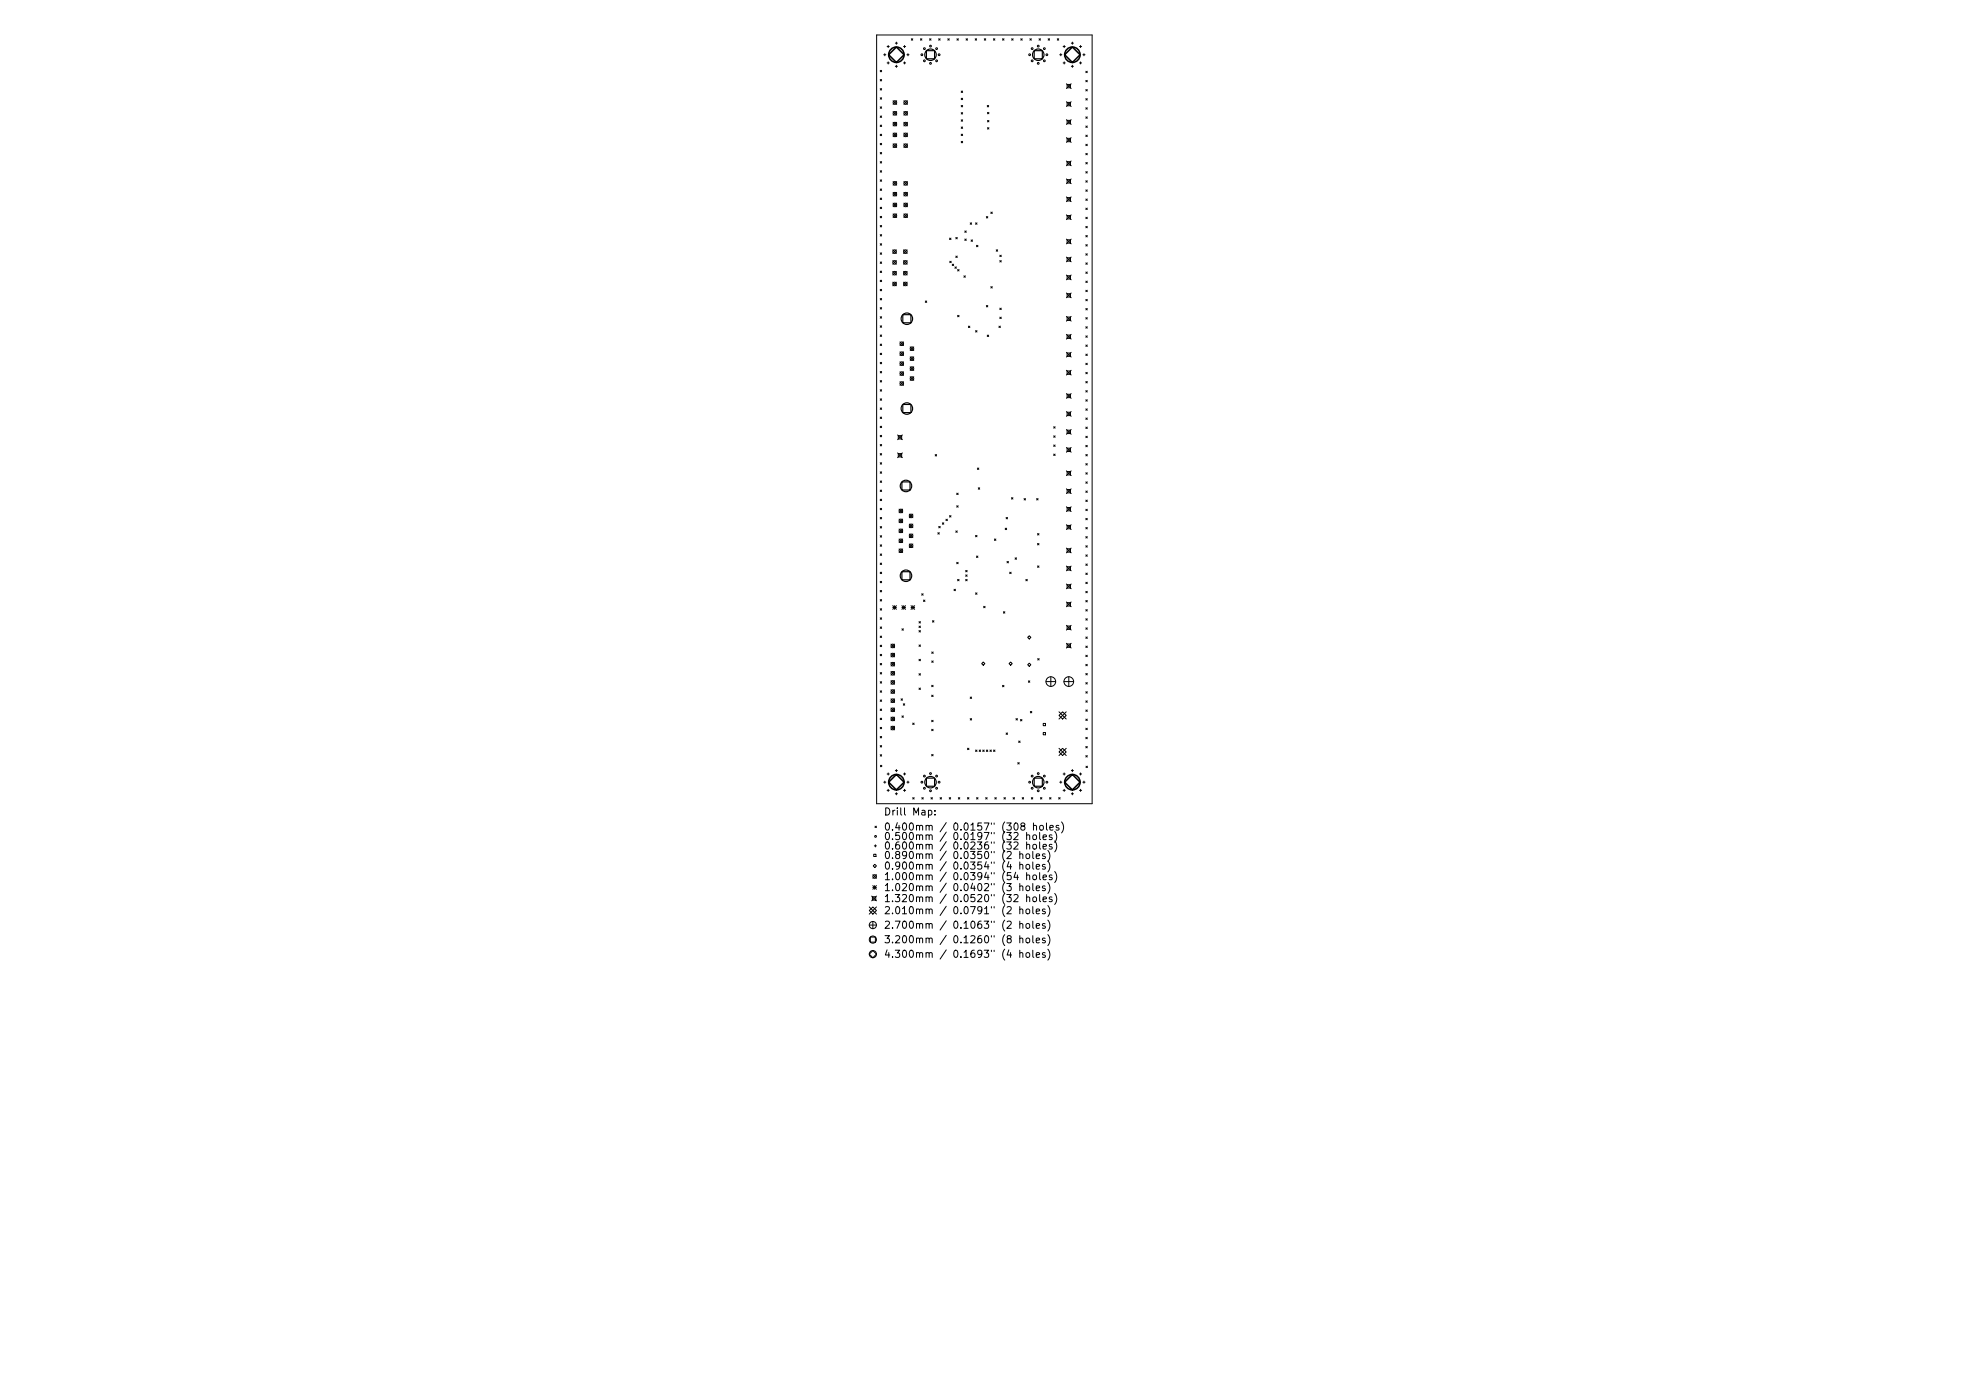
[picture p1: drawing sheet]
<svg xmlns="http://www.w3.org/2000/svg" width="297mm" height="210mm" viewBox="0 0 297 210" stroke-linecap="round" stroke-linejoin="round" font-family="sans-serif">
<defs><g id="words">
<g font-size="1.5">
<text x="133.3" y="123">Drill Map:</text>
<text x="133.3" y="125.3">0.400mm / 0.0157&quot; (308 holes)</text>
<text x="133.3" y="126.7">0.500mm / 0.0197&quot; (32 holes)</text>
<text x="133.3" y="128.1">0.600mm / 0.0236&quot; (32 holes)</text>
<text x="133.3" y="129.6">0.890mm / 0.0350&quot; (2 holes)</text>
<text x="133.3" y="131.1">0.900mm / 0.0354&quot; (4 holes)</text>
<text x="133.3" y="132.7">1.000mm / 0.0394&quot; (54 holes)</text>
<text x="133.3" y="134.4">1.020mm / 0.0402&quot; (3 holes)</text>
<text x="133.3" y="136.1">1.320mm / 0.0520&quot; (32 holes)</text>
<text x="133.3" y="137.9">2.010mm / 0.0791&quot; (2 holes)</text>
<text x="133.3" y="140.1">2.700mm / 0.1063&quot; (2 holes)</text>
<text x="133.3" y="142.3">3.200mm / 0.1260&quot; (8 holes)</text>
<text x="133.3" y="144.5">4.300mm / 0.1693&quot; (4 holes)</text>
</g>
</g></defs>
<g fill="none" stroke="#000" stroke-width=".15">
<path d="M132.2 5.3h32.6v115.9h-32.6zM132.8 10.6l.2 .2M132.8 12l.2 .2M132.8 13.4l.2 .2M132.8 14.7l.2 .3M132.8 16.1l.2 .2M132.8 17.5l.2 .2M132.8 18.9l.2 .2M133 10.6l-.2 .2M133 12l-.2 .2M133 13.4l-.2 .2M133 14.7l-.2 .3"/>
<path d="M133 16.1l-.2 .2M133 17.5l-.2 .2M133 18.9l-.2 .2M133.3 8.3h.3M133.5 8.1v.3M133.8 7h.4M133.8 9.5h.4M134 6.9v.3M134 9.3v.4M134.7 15.2l.6 .5M134.7 16.8l.6 .6M134.7 18.4l.6 .6"/>
<path d="M135.1 6.5h.3M135.1 10h.3M135.2 6.3v.4M135.2 9.8v.4M135.3 15.2l-.6 .5M135.3 16.8l-.6 .6M135.3 18.4l-.6 .6M136.3 7h.3M136.3 9.5h.3M136.4 16.8l.5 .6M136.4 18.4l.5 .6M136.4 15.2l.5 .5"/>
<path d="M136.5 6.9v.3M136.5 9.3v.4M136.8 8.3h.3M136.9 15.2l-.5 .5M136.9 16.8l-.5 .6M136.9 18.4l-.5 .6M137 8.1v.3M137.5 5.8l.2 .3M137.7 5.8l-.2 .3M138.9 5.8l.2 .3M139.1 5.8l-.2 .3M140.2 5.8l.2 .3"/>
<path d="M140.4 5.8l-.2 .3M141.6 5.8l.2 .3M141.8 5.8l-.2 .3M143 5.8l.2 .3M143.2 5.8l-.2 .3M144.4 5.8l.2 .3M144.6 5.8l-.2 .3M145 13.7l.2 .3M145 14.8l.2 .2M145 15.9l.2 .2M145 17l.2 .2M145 18.1l.2 .2"/>
<path d="M145 19.2l.2 .2M145.2 13.7l-.2 .3M145.2 14.8l-.2 .2M145.2 15.9l-.2 .2M145.2 17l-.2 .2M145.2 18.1l-.2 .2M145.2 19.2l-.2 .2M145.7 5.8l.3 .3M146 5.8l-.3 .3M147.1 5.8l.2 .3M147.3 5.8l-.2 .3M148.5 5.8l.2 .3"/>
<path d="M148.7 5.8l-.2 .3M148.9 15.9l.3 .2M149 17l.2 .2M149 18.2l.2 .2M149 19.3l.2 .2M149.2 15.9l-.3 .2M149.2 17l-.2 .2M149.2 18.2l-.2 .2M149.2 19.3l-.2 .2M149.9 5.8l.2 .3M150.1 5.8l-.2 .3M151.2 5.8l.3 .3"/>
<path d="M151.5 5.8l-.3 .3M152.6 5.8l.2 .3M152.8 5.8l-.2 .3M154 5.8l.2 .3M154.2 5.8l-.2 .3M155.4 5.8l.2 .3M155.6 5.8l-.2 .3M156.7 5.8l.3 .3M157 5.8l-.3 .3M158.1 5.8l.2 .3M158.3 5.8l-.2 .3M159.5 5.8l.2 .3"/>
<path d="M159.7 5.8l-.2 .3M159.9 8.3h.3M160 8.1v.3M160.4 7h.3M160.4 9.5h.3M160.5 6.9v.3M160.5 9.3v.4M160.9 12.6l.7 .7M160.9 15.3l.7 .8M160.9 18.1l.7 .7M161 12.7h.5v.5h-.5zM161 15.4h.5v.6h-.5z"/>
<path d="M161 18.2h.5v.5h-.5zM161.6 12.6l-.7 .7M161.6 15.3l-.7 .8M161.6 18.1l-.7 .7M161.6 6.5h.3M161.6 10h.3M161.8 6.3v.4M161.8 9.8v.4M162.8 7h.4M162.8 9.5h.4M163 6.9v.3M163 9.3v.4"/>
<path d="M163.4 8.3h.3M163.5 8.1v.3M163.8 10.7l.2 .3M163.8 12.1l.2 .2M163.8 13.5l.2 .2M163.8 14.9l.2 .2M163.8 16.3l.2 .2M163.8 17.6l.2 .2M163.8 19l.2 .2M164 19l-.2 .2M164 10.7l-.2 .3M164 12.1l-.2 .2"/>
<path d="M164 13.5l-.2 .2M164 14.9l-.2 .2M164 16.3l-.2 .2M164 17.6l-.2 .2M132.8 20.2l.2 .3M132.8 21.6l.2 .2M132.8 23l.2 .2M132.8 24.4l.2 .2M132.8 25.8l.2 .2M132.8 27.1l.2 .2M132.8 28.5l.2 .2M132.8 29.9l.2 .2"/>
<path d="M132.8 31.3l.2 .2M132.8 32.6l.2 .2M132.8 34l.2 .2M132.8 35.4l.2 .2M132.8 36.8l.2 .2M132.8 38.1l.2 .3M132.8 39.5l.2 .2M133 20.2l-.2 .3M133 21.6l-.2 .2M133 23l-.2 .2M133 24.4l-.2 .2M133 25.8l-.2 .2"/>
<path d="M133 27.1l-.2 .2M133 28.5l-.2 .2M133 29.9l-.2 .2M133 31.3l-.2 .2M133 32.6l-.2 .2M133 34l-.2 .2M133 35.4l-.2 .2M133 36.8l-.2 .2M133 38.1l-.2 .3M133 39.5l-.2 .2M134.7 37.7l.5 .5M134.7 39.3l.5 .6"/>
<path d="M134.7 27.4l.6 .5M134.7 20.1l.6 .5M134.7 21.7l.6 .5M134.7 29l.6 .6M134.7 30.6l.6 .6M134.7 32.3l.6 .5M135.2 37.7l-.5 .5M135.2 39.3l-.5 .6M135.3 20.1l-.6 .5M135.3 21.7l-.6 .5M135.3 27.4l-.6 .5M135.3 29l-.6 .6"/>
<path d="M135.3 30.6l-.6 .6M135.3 32.3l-.6 .5M136.3 39.3l.6 .6M136.3 37.7l.6 .5M136.4 29l.5 .6M136.4 20.1l.5 .5M136.4 21.7l.5 .5M136.4 30.6l.5 .6M136.4 32.3l.5 .5M136.4 27.4l.5 .5M136.9 39.3l-.6 .6M136.9 37.7l-.6 .5"/>
<path d="M136.9 20.1l-.5 .5M136.9 27.4l-.5 .5M136.9 29l-.5 .6M136.9 30.6l-.5 .6M136.9 21.7l-.5 .5M136.9 32.3l-.5 .5M143.2 35.9l.3 .2M143.3 39.4l.2 .2M143.5 35.9l-.3 .2M143.5 39.4l-.2 .2M143.7 39.8l.2 .3M143.9 39.8l-.2 .3"/>
<path d="M144.2 35.8l.2 .2M144.2 38.6l.2 .2M144.4 35.8l-.2 .2M144.4 38.6l-.2 .2M145 20.2l.2 .3M145 21.3l.2 .2M145.2 20.2l-.2 .3M145.2 21.3l-.2 .2M145.5 34.8l.3 .2M145.5 36.1l.3 .2M145.8 34.8l-.3 .2M145.8 36.1l-.3 .2"/>
<path d="M146.4 33.6l.2 .2M146.5 36.2l.2 .2M146.6 33.6l-.2 .2M146.7 36.2l-.2 .2M147.2 33.6l.2 .2M147.3 37l.2 .2M147.4 33.6l-.2 .2M147.5 37l-.2 .2M148.8 32.7l.2 .2M149 32.7l-.2 .2M149.5 32l.2 .2M149.7 32l-.2 .2"/>
<path d="M150.3 37.7l.2 .2M150.5 37.7l-.2 .2M150.8 38.5l.2 .2M150.8 39.3l.2 .2M151 38.5l-.2 .2M151 39.3l-.2 .2M160.9 36.1l.7 .7M160.9 20.8l.7 .7M160.9 24.3l.7 .7M160.9 27l.7 .7M160.9 29.7l.7 .7M160.9 32.4l.7 .7"/>
<path d="M160.9 38.8l.7 .7M161 20.9h.5v.5h-.5zM161 24.4h.5v.5h-.5zM161 27.1h.5v.5h-.5zM161 29.8h.5v.5h-.5zM161 32.5h.5v.5h-.5zM161 36.2h.5v.5h-.5zM161 38.9h.5v.5h-.5zM161.6 29.7l-.7 .7M161.6 20.8l-.7 .7M161.6 24.3l-.7 .7M161.6 27l-.7 .7"/>
<path d="M161.6 32.4l-.7 .7M161.6 36.1l-.7 .7M161.6 38.8l-.7 .7M163.8 20.4l.2 .2M163.8 21.8l.2 .2M163.8 23.1l.2 .3M163.8 24.5l.2 .2M163.8 25.9l.2 .2M163.8 27.3l.2 .2M163.8 28.6l.2 .3M163.8 30l.2 .2M163.8 31.4l.2 .2"/>
<path d="M163.8 32.8l.2 .2M163.8 34.1l.2 .3M163.8 35.5l.2 .2M163.8 36.9l.2 .2M163.8 38.3l.2 .2M163.8 39.6l.2 .3M164 20.4l-.2 .2M164 21.8l-.2 .2M164 23.1l-.2 .3M164 24.5l-.2 .2M164 25.9l-.2 .2M164 27.3l-.2 .2"/>
<path d="M164 28.6l-.2 .3M164 30l-.2 .2M164 31.4l-.2 .2M164 32.8l-.2 .2M164 34.1l-.2 .3M164 35.5l-.2 .2M164 36.9l-.2 .2M164 38.3l-.2 .2M164 39.6l-.2 .3M132.8 40.9l.2 .2M132.8 42.3l.2 .2M132.8 43.6l.2 .3"/>
<path d="M132.8 45l.2 .2M132.8 46.4l.2 .2M132.8 47.8l.2 .2M132.8 49.1l.2 .3M132.8 50.5l.2 .2M132.8 51.9l.2 .2M132.8 53.3l.2 .2M132.8 54.7l.2 .2M132.8 56l.2 .2M132.8 57.4l.2 .2M132.8 58.8l.2 .2M133 40.9l-.2 .2"/>
<path d="M133 42.3l-.2 .2M133 43.6l-.2 .3M133 45l-.2 .2M133 46.4l-.2 .2M133 47.8l-.2 .2M133 49.1l-.2 .3M133 50.5l-.2 .2M133 51.9l-.2 .2M133 53.3l-.2 .2M133 54.7l-.2 .2M133 56l-.2 .2M133 57.4l-.2 .2"/>
<path d="M133 58.8l-.2 .2M134.7 40.9l.5 .6M134.7 42.6l.5 .5M135.2 40.9l-.5 .6M135.2 42.6l-.5 .5M135.8 51.6l.5 .5M135.8 53.1l.5 .5M135.8 54.6l.5 .5M135.8 56.1l.5 .5M135.8 57.6l.5 .5M136.3 40.9l.6 .6M136.3 42.6l.6 .5"/>
<path d="M136.3 51.6l-.5 .5M136.3 53.1l-.5 .5M136.3 54.6l-.5 .5M136.3 56.1l-.5 .5M136.3 57.6l-.5 .5M136.9 42.6l-.6 .5M136.9 40.9l-.6 .6M137.3 52.3l.5 .6M137.3 53.8l.5 .6M137.3 55.3l.5 .6M137.3 56.8l.5 .6M137.8 55.3l-.5 .6"/>
<path d="M137.8 52.3l-.5 .6M137.8 53.8l-.5 .6M137.8 56.8l-.5 .6M139.6 45.4l.2 .2M139.8 45.4l-.2 .2M144.1 40.3l.2 .2M144.3 40.3l-.2 .2M144.5 40.7l.2 .2M144.5 47.6l.2 .2M144.7 40.7l-.2 .2M144.7 47.6l-.2 .2M145.4 41.6l.2 .2"/>
<path d="M145.6 41.6l-.2 .2M146.1 49.2l.2 .2M146.3 49.2l-.2 .2M147.2 49.9l.2 .2M147.4 49.9l-.2 .2M148.8 46.1l.2 .2M148.9 50.5l.3 .3M149 46.1l-.2 .2M149.2 50.5l-.3 .3M149.5 43.2l.2 .2M149.7 43.2l-.2 .2M150.7 49.2l.2 .2"/>
<path d="M150.8 46.5l.2 .2M150.8 47.8l.2 .3M150.9 49.2l-.2 .2M151 46.5l-.2 .2M151 47.8l-.2 .3M160.9 47.7l.7 .7M160.9 41.5l.7 .7M160.9 44.2l.7 .7M160.9 50.4l.7 .7M160.9 53.1l.7 .8M160.9 55.8l.7 .8M160.9 59.4l.7 .7"/>
<path d="M161 41.6h.5v.5h-.5zM161 44.3h.5v.5h-.5zM161 47.8h.5v.5h-.5zM161 50.5h.5v.5h-.5zM161 53.2h.5v.6h-.5zM161 56h.5v.5h-.5zM161 59.5h.5v.5h-.5zM161.6 55.8l-.7 .8M161.6 41.5l-.7 .7M161.6 44.2l-.7 .7M161.6 47.7l-.7 .7M161.6 50.4l-.7 .7"/>
<path d="M161.6 53.1l-.7 .8M161.6 59.4l-.7 .7M163.8 57.5l.2 .3M163.8 41l.2 .2M163.8 42.4l.2 .2M163.8 43.8l.2 .2M163.8 45.2l.2 .2M163.8 46.5l.2 .2M163.8 47.9l.2 .2M163.8 49.3l.2 .2M163.8 50.7l.2 .2M163.8 52l.2 .3"/>
<path d="M163.8 53.4l.2 .2M163.8 54.8l.2 .2M163.8 56.2l.2 .2M163.8 58.9l.2 .2M164 41l-.2 .2M164 42.4l-.2 .2M164 43.8l-.2 .2M164 45.2l-.2 .2M164 46.5l-.2 .2M164 47.9l-.2 .2M164 49.3l-.2 .2M164 50.7l-.2 .2"/>
<path d="M164 52l-.2 .3M164 53.4l-.2 .2M164 54.8l-.2 .2M164 56.2l-.2 .2M164 57.5l-.2 .3M164 58.9l-.2 .2M132.8 60.2l.2 .2M132.8 61.5l.2 .2M132.8 62.9l.2 .2M132.8 64.3l.2 .2M132.8 65.7l.2 .2M132.8 67l.2 .3"/>
<path d="M132.8 68.4l.2 .2M132.8 69.8l.2 .2M132.8 71.2l.2 .2M132.8 72.5l.2 .3M132.8 73.9l.2 .2M132.8 75.3l.2 .2M132.8 76.7l.2 .2M132.8 78l.2 .3M132.8 79.4l.2 .2M133 60.2l-.2 .2M133 61.5l-.2 .2M133 62.9l-.2 .2"/>
<path d="M133 64.3l-.2 .2M133 65.7l-.2 .2M133 67l-.2 .3M133 68.4l-.2 .2M133 69.8l-.2 .2M133 71.2l-.2 .2M133 72.5l-.2 .3M133 73.9l-.2 .2M133 75.3l-.2 .2M133 76.7l-.2 .2M133 78l-.2 .3M133 79.4l-.2 .2"/>
<path d="M135.4 68.3l.7 .7M135.4 65.6l.7 .7M135.5 65.7h.5v.5h-.5zM135.5 68.4h.5v.5h-.5zM135.6 76.8l.6 .5M135.6 78.3l.6 .5M135.6 79.8l.6 .5M136.1 65.6l-.7 .7M136.1 68.3l-.7 .7M136.2 76.8l-.6 .5M136.2 78.3l-.6 .5M136.2 79.8l-.6 .5"/>
<path d="M137.2 77.5l.5 .6M137.2 79l.5 .6M137.7 77.5l-.5 .6M137.7 79l-.5 .6M141.1 68.6l.2 .2M141.3 68.6l-.2 .2M141.6 79.4l.2 .2M141.8 79.4l-.2 .2M142.2 78.9l.2 .2M142.4 78.9l-.2 .2M142.7 78.3l.2 .2M142.9 78.3l-.2 .2"/>
<path d="M143.2 77.8l.3 .2M143.5 77.8l-.3 .2M144.3 74.4l.2 .2M144.3 76.3l.2 .2M144.5 74.4l-.2 .2M144.5 76.3l-.2 .2M147.4 70.6l.3 .2M147.6 73.6l.2 .2M147.7 70.6l-.3 .2M147.8 73.6l-.2 .2M151.6 79.7l.3 .2M151.8 78l.2 .3"/>
<path d="M151.9 79.7l-.3 .2M152 78l-.2 .3M152.6 75.1l.2 .2M152.8 75.1l-.2 .2M154.5 75.2l.2 .2M154.7 75.2l-.2 .2M156.4 75.2l.2 .2M156.6 75.2l-.2 .2M159 64.4l.2 .2M159 65.7l.2 .3M159 67.1l.2 .2M159 68.5l.2 .2"/>
<path d="M159.2 64.4l-.2 .2M159.2 65.7l-.2 .3M159.2 67.1l-.2 .2M159.2 68.5l-.2 .2M160.9 64.8l.7 .7M160.9 62.1l.7 .7M160.9 67.5l.7 .7M160.9 71l.7 .7M160.9 73.7l.7 .7M160.9 76.4l.7 .8M160.9 79.1l.7 .8M161 62.2h.5v.5h-.5z"/>
<path d="M161 64.9h.5v.5h-.5zM161 67.6h.5v.5h-.5zM161 71.1h.5v.5h-.5zM161 73.8h.5v.5h-.5zM161 76.5h.5v.5h-.5zM161 79.3h.5v.5h-.5zM161.6 73.7l-.7 .7M161.6 62.1l-.7 .7M161.6 64.8l-.7 .7M161.6 67.5l-.7 .7M161.6 71l-.7 .7M161.6 76.4l-.7 .8"/>
<path d="M161.6 79.1l-.7 .8M163.8 60.3l.2 .2M163.8 61.7l.2 .2M163.8 63l.2 .3M163.8 64.4l.2 .2M163.8 65.8l.2 .2M163.8 67.2l.2 .2M163.8 68.5l.2 .3M163.8 69.9l.2 .2M163.8 71.3l.2 .2M163.8 72.7l.2 .2M163.8 74.1l.2 .2"/>
<path d="M163.8 75.4l.2 .2M163.8 76.8l.2 .2M163.8 78.2l.2 .2M163.8 79.6l.2 .2M164 68.5l-.2 .3M164 69.9l-.2 .2M164 60.3l-.2 .2M164 61.7l-.2 .2M164 63l-.2 .3M164 64.4l-.2 .2M164 65.8l-.2 .2M164 67.2l-.2 .2"/>
<path d="M164 71.3l-.2 .2M164 72.7l-.2 .2M164 74.1l-.2 .2M164 75.4l-.2 .2M164 76.8l-.2 .2M164 78.2l-.2 .2M164 79.6l-.2 .2M132.8 80.8l.2 .2M132.8 82.2l.2 .2M132.8 83.6l.2 .2M132.8 84.9l.2 .2M132.8 86.3l.2 .2"/>
<path d="M132.8 87.7l.2 .2M132.8 89.1l.2 .2M132.8 90.4l.2 .3M132.8 91.8l.2 .2M132.8 93.2l.2 .2M132.8 94.6l.2 .2M132.8 95.9l.2 .3M132.8 97.3l.2 .2M132.8 98.7l.2 .2M133 80.8l-.2 .2M133 82.2l-.2 .2M133 83.6l-.2 .2"/>
<path d="M133 84.9l-.2 .2M133 86.3l-.2 .2M133 87.7l-.2 .2M133 89.1l-.2 .2M133 90.4l-.2 .3M133 91.8l-.2 .2M133 93.2l-.2 .2M133 94.6l-.2 .2M133 95.9l-.2 .3M133 97.3l-.2 .2M133 98.7l-.2 .2M134.4 97.2l.6 .5"/>
<path d="M134.4 98.5l.6 .6M134.4 99.9l.6 .5M134.7 91.4l.5 .5M134.7 91.6h.5M135 97.2l-.6 .5M135 98.5l-.6 .6M135 99.9l-.6 .5M135 91.4v.5M135.2 91.4l-.5 .5M135.6 81.3l.6 .5M135.6 82.8l.6 .5M136.1 91.6h.5"/>
<path d="M136.1 91.4l.5 .5M136.1 94.8l.2 .3M136.2 81.3l-.6 .5M136.2 82.8l-.6 .5M136.3 94.8l-.2 .3M136.3 91.4v.5M136.6 91.4l-.5 .5M137.2 80.5l.5 .6M137.2 82l.5 .6M137.4 91.6h.6M137.4 91.4l.6 .5M137.7 91.4v.5"/>
<path d="M137.7 80.5l-.5 .6M137.7 82l-.5 .6M138 91.4l-.6 .5M138.6 93.8l.3 .2M138.6 94.4l.3 .2M138.6 95.1l.3 .2M138.6 97.3l.3 .2M138.6 99.4l.3 .3M138.9 93.8l-.3 .2M138.9 94.4l-.3 .2M138.9 95.1l-.3 .2M138.9 97.3l-.3 .2"/>
<path d="M138.9 99.4l-.3 .3M139 89.6l.3 .2M139.3 89.6l-.3 .2M139.3 90.5l.2 .2M139.5 90.5l-.2 .2M140.6 98.3l.2 .3M140.6 99.7l.2 .2M140.7 93.6l.2 .2M140.8 99.7l-.2 .2M140.8 98.3l-.2 .3M140.9 93.6l-.2 .2M141.5 80.3l.2 .3"/>
<path d="M141.7 80.3l-.2 .3M143.9 88.9l.2 .2M144.1 88.9l-.2 .2M144.2 80.1l.2 .2M144.3 84.8l.2 .2M144.4 80.1l-.2 .2M144.5 87.4l.2 .2M144.5 84.8l-.2 .2M144.7 87.4l-.2 .2M145.7 86l.2 .3M145.7 86.7l.2 .2M145.7 87.4l.2 .2"/>
<path d="M145.9 86.7l-.2 .2M145.9 87.4l-.2 .2M145.9 86l-.2 .3M147.2 80.8l.2 .2M147.2 89.4l.2 .2M147.3 83.9l.2 .2M147.4 80.8l-.2 .2M147.4 89.4l-.2 .2M147.5 83.9l-.2 .2M148.4 91.5l.2 .2M148.6 91.5l-.2 .2M150 81.3l.2 .2"/>
<path d="M150.2 81.3l-.2 .2M151.4 92.3l.2 .2M151.6 92.3l-.2 .2M151.9 84.7l.2 .2M152.1 84.7l-.2 .2M152.3 86.3l.2 .2M152.5 86.3l-.2 .2M153.1 84.1l.3 .3M153.4 84.1l-.3 .3M154.8 87.4l.2 .2M155 87.4l-.2 .2M155 96.1l.3-.2 .2 .2-.2 .3z"/>
<path d="M156.5 80.5l.2 .2M156.5 82l.2 .2M156.5 85.4l.2 .2M156.5 99.3l.3 .3M156.7 80.5l-.2 .2M156.7 82l-.2 .2M156.7 85.4l-.2 .2M156.8 99.3l-.3 .3M160.9 82.7l.7 .7M160.9 85.4l.7 .7M160.9 88.1l.7 .7M160.9 90.8l.7 .7"/>
<path d="M160.9 94.3l.7 .7M160.9 97l.7 .7M161 82.8h.5v.5h-.5zM161 85.5h.5v.5h-.5zM161 88.2h.5v.5h-.5zM161 90.9h.5v.5h-.5zM161 94.4h.5v.5h-.5zM161 97.1h.5v.5h-.5zM161.6 82.7l-.7 .7M161.6 85.4l-.7 .7M161.6 88.1l-.7 .7M161.6 90.8l-.7 .7"/>
<path d="M161.6 94.3l-.7 .7M161.6 97l-.7 .7M163.8 80.9l.2 .3M163.8 82.3l.2 .2M163.8 83.7l.2 .2M163.8 85.1l.2 .2M163.8 86.4l.2 .3M163.8 87.8l.2 .2M163.8 89.2l.2 .2M163.8 90.6l.2 .2M163.8 91.9l.2 .3M163.8 93.3l.2 .2"/>
<path d="M163.8 94.7l.2 .2M163.8 96.1l.2 .2M163.8 97.5l.2 .2M163.8 98.8l.2 .2M164 80.9l-.2 .3M164 82.3l-.2 .2M164 83.7l-.2 .2M164 85.1l-.2 .2M164 86.4l-.2 .3M164 87.8l-.2 .2M164 89.2l-.2 .2M164 90.6l-.2 .2"/>
<path d="M164 91.9l-.2 .3M164 93.3l-.2 .2M164 94.7l-.2 .2M164 96.1l-.2 .2M164 97.5l-.2 .2M164 98.8l-.2 .2M132.8 100.1l.2 .2M132.8 101.4l.2 .3M132.8 102.8l.2 .2M132.8 104.2l.2 .2M132.8 105.6l.2 .2M132.8 106.9l.2 .3"/>
<path d="M132.8 108.3l.2 .2M132.8 109.7l.2 .2M132.8 111.1l.2 .2M132.8 112.5l.2 .2M132.8 113.8l.2 .2M132.8 115.4l.2 .2M133 100.1l-.2 .2M133 101.4l-.2 .3M133 102.8l-.2 .2M133 104.2l-.2 .2M133 105.6l-.2 .2M133 106.9l-.2 .3"/>
<path d="M133 108.3l-.2 .2M133 109.7l-.2 .2M133 111.1l-.2 .2M133 112.5l-.2 .2M133 113.8l-.2 .2M133 115.4l-.2 .2M133.3 118h.3M133.5 117.8v.3M133.8 116.7h.4M133.8 119.2h.4M134 116.6v.3M134 119v.4"/>
<path d="M134.4 101.3l.6 .5M134.4 102.7l.6 .5M134.4 104l.6 .6M134.4 105.4l.6 .6M134.4 106.8l.6 .5M134.4 108.2l.6 .5M134.4 109.5l.6 .6M135 101.3l-.6 .5M135 102.7l-.6 .5M135 104l-.6 .6M135 105.4l-.6 .6M135 106.8l-.6 .5"/>
<path d="M135 108.2l-.6 .5M135 109.5l-.6 .6M135.1 116.2h.3M135.1 119.7h.3M135.2 116.1v.3M135.2 119.6v.3M135.9 105.4l.2 .2M136.1 108l.2 .2M136.1 105.4l-.2 .2M136.3 106.1l.2 .3M136.3 108l-.2 .2M136.3 116.7h.3"/>
<path d="M136.3 119.2h.3M136.5 116.6v.3M136.5 119v.4M136.5 106.1l-.2 .3M136.8 118h.3M137 117.8v.3M137.7 109.1l.2 .2M137.9 109.1l-.2 .2M138.6 101.6l.3 .2M138.6 103.8l.3 .2M138.9 103.8l-.3 .2M138.9 101.6l-.3 .2"/>
<path d="M140.5 110l.3 .2M140.5 103.4l.3 .2M140.5 104.8l.3 .3M140.5 108.6l.3 .3M140.5 113.8l.3 .2M140.8 103.4l-.3 .2M140.8 104.8l-.3 .3M140.8 108.6l-.3 .3M140.8 110l-.3 .2M140.8 113.8l-.3 .2M146 112.9l.2 .2M146.2 112.9l-.2 .2"/>
<path d="M146.4 105.1l.2 .3M146.4 108.4l.2 .2M146.6 105.1l-.2 .3M146.6 108.4l-.2 .2M147.2 113.1l.2 .2M147.4 113.1l-.2 .2M147.7 113.1l.2 .2M147.9 113.1l-.2 .2M148.1 100.1l.2-.2 .3 .2-.3 .2zM148.3 113.1l.2 .2M148.5 113.1l-.2 .2M148.8 113.1l.2 .2"/>
<path d="M149 113.1l-.2 .2M149.3 113.1l.3 .2M149.6 113.1l-.3 .2M149.9 113.1l.2 .2M150.1 113.1l-.2 .2M151.2 103.4l.3 .2M151.5 103.4l-.3 .2M151.8 110.6l.2 .2M152 110.6l-.2 .2M152.2 100.1l.3-.2 .2 .2-.2 .2zM153.3 108.4l.2 .2M153.5 108.4l-.2 .2"/>
<path d="M153.5 115l.3 .2M153.7 111.8l.2 .2M153.8 115l-.3 .2M153.9 111.8l-.2 .2M153.9 108.5l.3 .2M154.2 108.5l-.3 .2M155 100.3l.3-.3 .2 .3-.2 .2zM155.1 102.7l.3 .2M155.4 102.7l-.3 .2M155.4 107.3l.3 .2M155.7 107.3l-.3 .2M157.4 109.1h.3v.4h-.3z"/>
<path d="M157.4 110.5h.3v.3h-.3zM157.8 102.8h1.5M158.5 102.1v1.4M159.8 107.4l1 1.1M159.8 112.9l1 1.1M159.9 118h.3M160 117.8v.3M160.3 107.4l.5 .5-.5 .6-.5-.6zM160.3 112.9l.5 .5-.5 .6-.5-.6zM160.4 116.7h.3M160.4 119.2h.3M160.5 102.8h1.5"/>
<path d="M160.5 116.6v.3M160.5 119v.4M160.8 107.4l-1 1.1M160.8 112.9l-1 1.1M161.2 102.1v1.4M161.6 116.2h.3M161.6 119.7h.3M161.8 116.1v.3M161.8 119.6v.3M162.8 116.7h.4M162.8 119.2h.4M163 116.6v.3"/>
<path d="M163 119v.4M163.4 118h.3M163.5 117.8v.3M163.8 100.2l.2 .2M163.8 101.6l.2 .2M163.8 103l.2 .2M163.8 104.3l.2 .2M163.8 105.7l.2 .2M163.8 107.1l.2 .2M163.8 108.5l.2 .2M163.8 109.8l.2 .3M163.8 111.2l.2 .2"/>
<path d="M163.8 112.6l.2 .2M163.8 114l.2 .2M163.8 115.6l.3 .2M164 100.2l-.2 .2M164 101.6l-.2 .2M164 103l-.2 .2M164 104.3l-.2 .2M164 105.7l-.2 .2M164 107.1l-.2 .2M164 108.5l-.2 .2M164 109.8l-.2 .3M164 111.2l-.2 .2"/>
<path d="M164 112.6l-.2 .2M164 114l-.2 .2M164.1 115.6l-.3 .2M131.1 137.3l.6-.5 .5 .5-.5 .6zM131.1 136.8l1.1 1.1M131.1 139.5h1.1M131.5 135.2l.7 .7M131.6 135.3h.5v.5h-.5zM131.7 133.6l.5 .5M131.7 133.9h.5M131.7 131.9l.5 .6M131.7 139v1.1"/>
<path d="M131.7 130.6l.3-.2 .2 .2-.2 .2zM131.8 128.8h.3v.4h-.3zM131.9 127.6h.3M131.9 133.6v.5M132 124.6l.2 .2M132.1 127.4v.3M132.2 124.6l-.2 .2M132.2 131.9l-.5 .6M132.2 133.6l-.5 .5M132.2 135.2l-.7 .7M132.2 136.8l-1.1 1.1M137.7 120.3l.2 .2"/>
<path d="M137.9 120.3l-.2 .2M139.1 120.3l.2 .2M139.3 120.3l-.2 .2M140.1 122.3l.3-.1 .2 .2-.1 .5h-.4M140.4 120.3l.3 .2M140.7 120.3l-.3 .2M141 122.8v.1M141 122.3v.1M141.8 120.3l.2 .2M142 120.3l-.2 .2M143.2 120.3l.2 .2M143.4 120.3l-.2 .2"/>
<path d="M144.6 120.3l.2 .2M144.8 120.3l-.2 .2M145.9 120.3l.3 .2M146.2 120.3l-.3 .2M147.3 120.3l.2 .2M147.5 120.3l-.2 .2M148.7 120.3l.2 .2M148.9 120.3l-.2 .2M150.1 120.3l.2 .2M150.3 120.3l-.2 .2M151.5 120.3l.2 .2M151.7 120.3l-.2 .2"/>
<path d="M152.8 120.3l.2 .2M153 125.7l.4-.1 .2 .3-.7 .7h.7M153 127.1l.4-.1 .2 .3-.7 .8h.7M153 135l.4-.1 .2 .3-.7 .8h.7M153 120.3l-.2 .2M153.2 131.6l-.2 .7h.6M153.8 128.9l.2-.1h.3v.7M153.8 130.5l.2-.1h.3v.7M153.8 133.7l.2-.1 .3 .1v.6M153.8 137.2l.2-.1 .3 .1v.6M153.8 139.4l.2-.1h.3v.7M153.8 128.4v1.1"/>
<path d="M153.8 130v1.1M153.8 133.3v1M153.8 136.7v1.1M153.8 138.9v1.1M154.2 124.6l-.2-.2v-.2l.2-.1 .3 .1 .1 .1v.2l-.5 .1-.1 .2v.2l.2 .2h.2l.2-.2v-.2l-.2-.2M154.2 120.3l.2 .2M154.4 120.3l-.2 .2M154.8 128.9l.2-.1 .3 .1v.4l-.1 .2h-.2l-.2-.1zM154.8 130.5l.2-.1 .3 .1v.4l-.1 .1-.2 .1-.2-.1zM154.8 133.7l.2-.1 .3 .1v.4l-.1 .2h-.2l-.2-.1zM154.8 137.2l.2-.1 .3 .1v.4l-.1 .2h-.2l-.2-.1zM154.8 139.4l.2-.1 .3 .1v.4l-.1 .2h-.2l-.2-.1z"/>
<path d="M154.9 126l.1-.1 .3 .1v.6M154.9 127.5l.1-.2 .3 .1v.7M154.9 132.1l.1-.1h.3v.7M154.9 135.4l.1-.1h.3v.7M154.9 125.6v1M154.9 127v1.1M154.9 131.6v1.1M154.9 134.9v1.1M155.6 120.3l.2 .2M155.8 120.3l-.2 .2M155.8 128.4v.9l.2 .2M155.8 130v.9l.2 .2"/>
<path d="M155.8 133.3v.9l.2 .1M155.8 136.7v1l.2 .1M155.8 138.9v1l.2 .1M155.9 126l.1-.1 .3 .1 .1 .4-.1 .2h-.3l-.1-.1zM155.9 127.5l.1-.2 .3 .2 .1 .4-.1 .1-.3 .1-.1-.1zM155.9 135.4l.1-.1 .3 .1 .1 .4-.1 .2h-.3l-.1-.1zM155.9 124.6l.2-.1h.2l.1 .7M155.9 132h.3l.2 .2v.3l-.2 .2-.3-.1-.1-.1zM155.9 124.1v1.1M156.3 129.1l.5-.1v-.2h-.3l-.2 .1 .1 .6h.4M156.3 130.7l.5-.1v-.2h-.3l-.2 .1 .1 .5h.4M156.3 134l.5-.1v-.2l-.3-.1-.2 .2 .1 .5h.4"/>
<path d="M156.3 137.5l.5-.1v-.2l-.3-.1-.2 .2 .1 .5h.4M156.3 139.7l.5-.1v-.3h-.3l-.2 .2 .1 .5h.4M156.8 125.6v.9l.2 .1M156.8 127v.9l.2 .2M156.8 131.6v.9l.2 .2M156.8 134.9v.9l.2 .2M156.9 124.6l.1-.1 .4 .1v.4l-.1 .2h-.3l-.1-.1zM157 120.3l.2 .2M157.2 120.3l-.2 .2M157.4 126.3l.5-.1-.1-.2-.3-.1-.1 .2v.5h.4M157.4 127.7l.5-.1-.1-.2-.3-.1-.1 .2v.5h.4M157.4 132.3l.5-.1-.1-.2h-.3l-.1 .1v.5h.4"/>
<path d="M157.4 135.6l.5-.1-.1-.2h-.3l-.1 .1v.6h.4M157.7 128.8h-.3l-.2 .1 .1 .2 .4 .1v.3h-.5M157.7 130.4h-.3l-.2 .1 .1 .2 .4 .1v.2h-.5M157.7 133.7l-.3-.1-.2 .2 .1 .1 .4 .1v.3h-.5M157.7 137.2l-.3-.1-.2 .2 .1 .1 .4 .1v.3h-.5M157.7 139.3h-.3l-.2 .2 .1 .1 .4 .1v.3h-.5M157.9 124.1v1l.1 .1M158.1 128.3a1.24 1.24 0 0 1 0 1.6M158.1 129.9a1.24 1.24 0 0 1 0 1.6M158.1 133.1a1.24 1.24 0 0 1 0 1.7M158.1 136.6a1.24 1.24 0 0 1 0 1.6M158.1 138.8a1.24 1.24 0 0 1 0 1.6"/>
<path d="M158.3 120.3l.3 .2M158.4 124.8l.5-.1-.1-.2h-.3l-.1 .1v.6h.4M158.6 120.3l-.3 .2M158.7 126l-.3-.1-.1 .2v.1l.4 .1v.3h-.4M158.7 127.4l-.3-.1-.1 .2v.2l.4 .1v.2h-.4M158.7 132h-.3l-.1 .1v.2l.4 .1v.2h-.4M158.7 135.3h-.3l-.1 .1v.2l.4 .1v.3h-.4M159.1 125.4a1.24 1.24 0 0 1 0 1.7M159.1 126.8a1.24 1.24 0 0 1 0 1.7M159.1 131.5a1.24 1.24 0 0 1 0 1.6M159.1 134.8a1.24 1.24 0 0 1 0 1.6M159.7 120.3l.2 .2"/>
<path d="M159.7 124.5h-.2l-.2 .1 .1 .2 .3 .1v.3h-.4M159.9 120.3l-.2 .2M160.1 124a1.24 1.24 0 0 1 0 1.6M131.1 143.9l.6-.5 .5 .5-.5 .6zM131.3 141.3h.8v.8h-.8zM153.8 141.6l.2-.1h.3v.7M153.8 143.8l.2-.1h.3v.7M153.8 141.1v1.1M153.8 143.3v1.1M154.8 141.6l.2-.1 .3 .1v.4l-.1 .2h-.2l-.2-.1zM154.8 143.8l.2-.1 .3 .1v.4l-.1 .2h-.2l-.2-.1zM155.8 141.1v1l.2 .1"/>
<path d="M155.8 143.3v.9l.2 .2M156.3 141.8l.5-.1v-.2h-.3l-.2 .1 .1 .6h.4M156.3 144l.5-.1v-.2h-.3l-.2 .1 .1 .6h.4M157.7 141.5h-.3l-.2 .1 .1 .2 .4 .1v.3h-.5M157.7 143.7h-.3l-.2 .1 .1 .2 .4 .1v.3h-.5M158.1 141a1.24 1.24 0 0 1 0 1.6M158.1 143.2a1.24 1.24 0 0 1 0 1.6"/>
<circle cx="135" cy="17.1" r=".27"/>
<circle cx="135" cy="18.7" r=".27"/>
<circle cx="135" cy="15.5" r=".27"/>
<circle cx="136.6" cy="17.1" r=".27"/>
<circle cx="136.6" cy="15.5" r=".27"/>
<circle cx="136.6" cy="18.7" r=".27"/>
<circle cx="139.1" cy="8.3" r=".14"/>
<circle cx="139.5" cy="9.2" r=".14"/>
<circle cx="139.5" cy="7.3" r=".14"/>
<circle cx="140.4" cy="7" r=".14"/>
<circle cx="140.4" cy="9.6" r=".14"/>
<circle cx="141.3" cy="9.2" r=".14"/>
<circle cx="141.3" cy="7.3" r=".14"/>
<circle cx="141.7" cy="8.3" r=".14"/>
<circle cx="155.3" cy="8.3" r=".14"/>
<circle cx="155.7" cy="9.2" r=".14"/>
<circle cx="155.7" cy="7.3" r=".14"/>
<circle cx="156.6" cy="7" r=".14"/>
<circle cx="156.6" cy="9.6" r=".14"/>
<circle cx="157.5" cy="9.2" r=".14"/>
<circle cx="157.5" cy="7.3" r=".14"/>
<circle cx="157.9" cy="8.3" r=".14"/>
<circle cx="135" cy="38" r=".27"/>
<circle cx="135" cy="39.6" r=".27"/>
<circle cx="135" cy="27.7" r=".27"/>
<circle cx="135" cy="32.5" r=".27"/>
<circle cx="135" cy="29.3" r=".27"/>
<circle cx="135" cy="30.9" r=".27"/>
<circle cx="135" cy="20.3" r=".27"/>
<circle cx="135" cy="22" r=".27"/>
<circle cx="136.6" cy="38" r=".27"/>
<circle cx="136.6" cy="39.6" r=".27"/>
<circle cx="136.6" cy="27.7" r=".27"/>
<circle cx="136.6" cy="32.5" r=".27"/>
<circle cx="136.6" cy="29.3" r=".27"/>
<circle cx="136.6" cy="30.9" r=".27"/>
<circle cx="136.6" cy="20.3" r=".27"/>
<circle cx="136.6" cy="22" r=".27"/>
<circle cx="135" cy="42.8" r=".27"/>
<circle cx="135" cy="41.2" r=".27"/>
<circle cx="136" cy="57.8" r=".27"/>
<circle cx="136" cy="53.3" r=".27"/>
<circle cx="136" cy="54.8" r=".27"/>
<circle cx="136" cy="56.3" r=".27"/>
<circle cx="136" cy="51.8" r=".27"/>
<circle cx="136.6" cy="42.8" r=".27"/>
<circle cx="136.6" cy="41.2" r=".27"/>
<circle cx="137.6" cy="55.6" r=".27"/>
<circle cx="137.6" cy="54.1" r=".27"/>
<circle cx="137.6" cy="52.6" r=".27"/>
<circle cx="137.6" cy="57.1" r=".27"/>
<circle cx="135.9" cy="77.1" r=".27"/>
<circle cx="135.9" cy="78.6" r=".27"/>
<circle cx="137.4" cy="79.3" r=".27"/>
<circle cx="137.4" cy="77.8" r=".27"/>
<circle cx="134.7" cy="98.8" r=".27"/>
<circle cx="134.7" cy="97.4" r=".27"/>
<circle cx="135.9" cy="81.6" r=".27"/>
<circle cx="135.9" cy="80.1" r=".27"/>
<circle cx="135.9" cy="83.1" r=".27"/>
<circle cx="137.4" cy="80.8" r=".27"/>
<circle cx="137.4" cy="82.3" r=".27"/>
<circle cx="134.7" cy="102.9" r=".27"/>
<circle cx="134.7" cy="100.2" r=".27"/>
<circle cx="134.7" cy="109.8" r=".27"/>
<circle cx="134.7" cy="101.6" r=".27"/>
<circle cx="134.7" cy="104.3" r=".27"/>
<circle cx="134.7" cy="105.7" r=".27"/>
<circle cx="134.7" cy="107.1" r=".27"/>
<circle cx="134.7" cy="108.4" r=".27"/>
<circle cx="139.1" cy="118" r=".14"/>
<circle cx="139.5" cy="117.1" r=".14"/>
<circle cx="139.5" cy="118.9" r=".14"/>
<circle cx="140.4" cy="119.3" r=".14"/>
<circle cx="140.4" cy="116.7" r=".14"/>
<circle cx="141.3" cy="117.1" r=".14"/>
<circle cx="141.3" cy="118.9" r=".14"/>
<circle cx="141.7" cy="118" r=".14"/>
<circle cx="155.3" cy="118" r=".14"/>
<circle cx="155.7" cy="117.1" r=".14"/>
<circle cx="155.7" cy="118.9" r=".14"/>
<circle cx="156.6" cy="119.3" r=".14"/>
<circle cx="156.6" cy="116.7" r=".14"/>
<circle cx="157.5" cy="117.1" r=".14"/>
<circle cx="157.5" cy="118.9" r=".14"/>
<circle cx="157.9" cy="118" r=".14"/>
<circle cx="158.5" cy="102.8" r=".73"/>
<circle cx="161.2" cy="102.8" r=".73"/>
<circle cx="131.7" cy="139.5" r=".54"/>
<circle cx="131.9" cy="132.2" r=".27"/>
<circle cx="132.1" cy="126.2" r=".14"/>
<circle cx="131.7" cy="141.7" r=".54"/>
<circle cx="131.7" cy="143.9" r=".54"/>
</g>
<g fill="none" stroke="#000" stroke-width=".17">
<path d="M139.8 7.6h1.2v1.3h-1.2zM156 7.6h1.2v1.3h-1.2zM136.2 47.5h1.2v1.2h-1.2zM136.1 72.7h1.2v1.2h-1.2zM136.2 61h1.2v1.2h-1.2zM136.1 86.2h1.2v1.3h-1.2zM139.8 117.4h1.2v1.2h-1.2zM156 117.4h1.2v1.2h-1.2z"/>
<circle cx="140.4" cy="8.3" r=".87"/>
<circle cx="156.6" cy="8.3" r=".87"/>
<circle cx="136.8" cy="48.1" r=".87"/>
<circle cx="136.7" cy="73.3" r=".87"/>
<circle cx="136.8" cy="61.6" r=".87"/>
<circle cx="136.7" cy="86.8" r=".87"/>
<circle cx="140.4" cy="118" r=".87"/>
<circle cx="156.6" cy="118" r=".87"/>
</g>
<g fill="none" stroke="#000" stroke-width=".23">
<path d="M134.1 8.3l1.1-1.2 1.2 1.2-1.2 1.1zM161.8 7.1l1.1 1.2-1.1 1.1-1.2-1.1zM134.1 118l1.1-1.2 1.2 1.2-1.2 1.1zM160.6 118l1.2-1.2 1.1 1.2-1.1 1.1z"/>
<circle cx="135.2" cy="8.3" r="1.16"/>
<circle cx="161.8" cy="8.3" r="1.16"/>
<circle cx="135.2" cy="118" r="1.16"/>
<circle cx="161.8" cy="118" r="1.16"/>
</g>
<use href="#words"/>
</svg>
